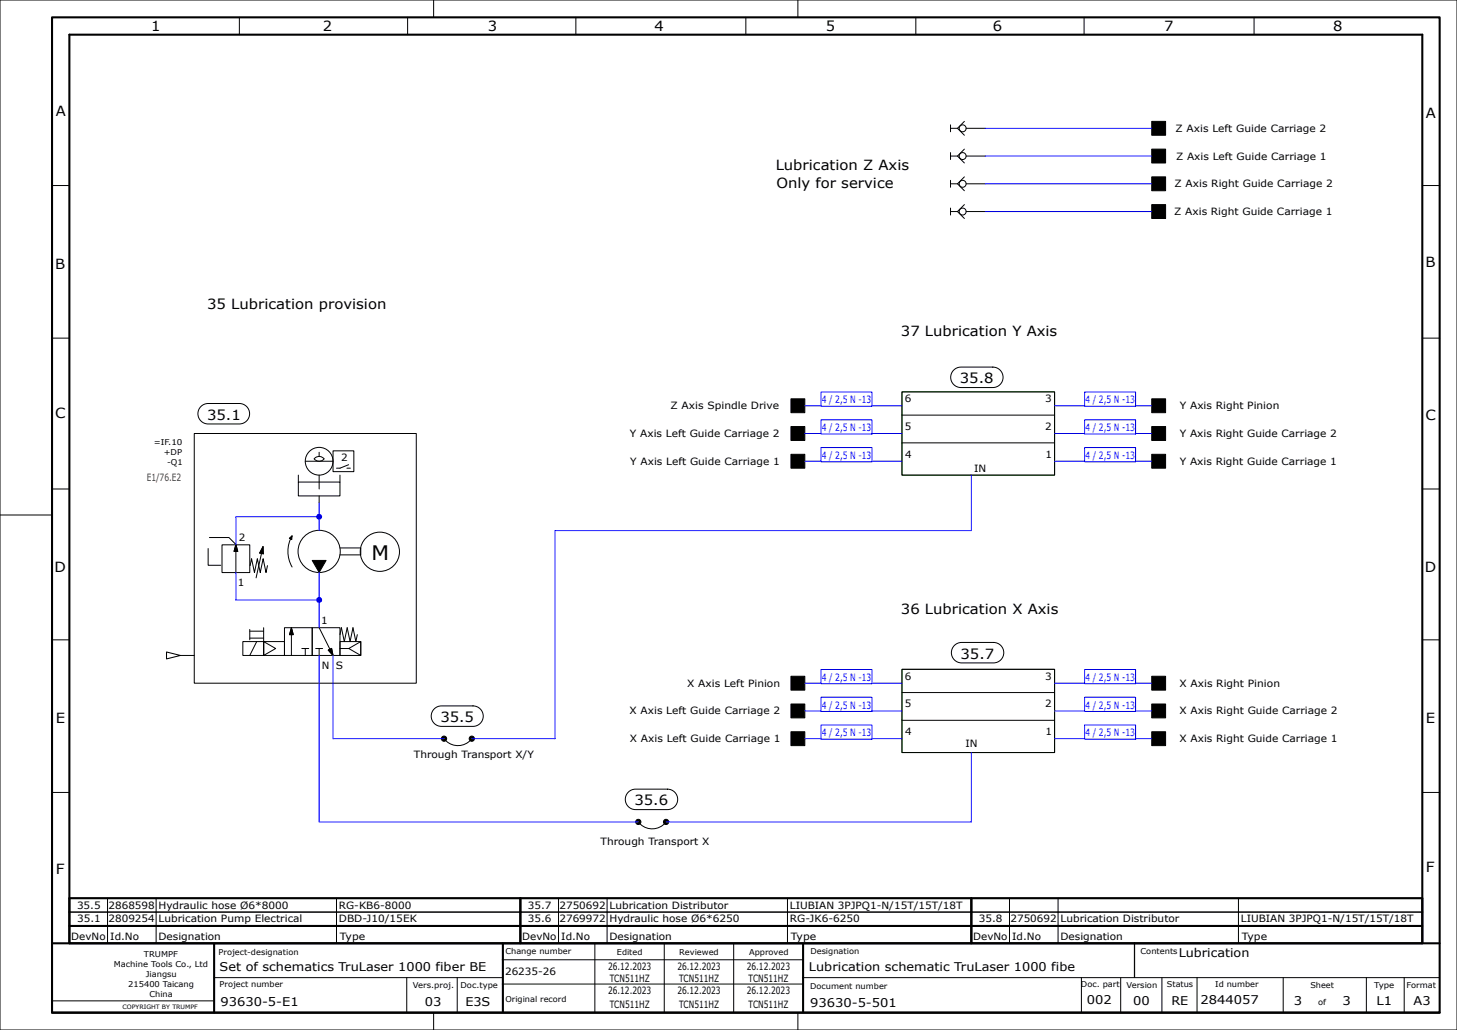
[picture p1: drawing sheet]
<svg xmlns="http://www.w3.org/2000/svg" width="420mm" height="297mm" viewBox="0 0 420 297" stroke-linecap="round" stroke-linejoin="round" font-family="sans-serif">
<defs><g id="words">
<text font-size="5.8" x="107.1" y="161.4">M</text>
<g font-size="4">
<text x="43.6" y="9">1</text>
<text x="93.1" y="9">2</text>
<text x="140.7" y="9">3</text>
<text x="188.7" y="9">4</text>
<text x="238.1" y="9">5</text>
<text x="286.2" y="9">6</text>
<text x="335.6" y="9">7</text>
<text x="384.3" y="9">8</text>
<text x="16.1" y="33.5">A</text>
<text x="411" y="34">A</text>
<text x="223.6" y="49">Lubrication Z Axis</text>
<text x="223.8" y="54.2">Only for service</text>
<text x="15.9" y="77.5">B</text>
<text x="410.9" y="77">B</text>
<text x="59.7" y="89">35 Lubrication provision</text>
<text x="259.7" y="97">37 Lubrication Y Axis</text>
<text x="276.7" y="110.5">35.8</text>
<text x="16" y="120.5">C</text>
<text x="59.7" y="121">35.1</text>
<text x="411" y="121">C</text>
<text x="15.8" y="165">D</text>
<text x="410.7" y="165">D</text>
<text x="259.7" y="177">36 Lubrication X Axis</text>
<text x="276.9" y="189.9">35.7</text>
<text x="16.1" y="208.5">E</text>
<text x="126.9" y="208.2">35.5</text>
<text x="411" y="208.5">E</text>
<text x="182.9" y="232.2">35.6</text>
<text x="411" y="251.5">F</text>
<text x="16.1" y="252">F</text>
</g>
<g font-size="3.5">
<text x="339.8" y="275.9">Lubrication</text>
<text x="63.3" y="280">Set of schematics TruLaser 1000 fiber BE</text>
<text x="233.2" y="280">Lubrication schematic TruLaser 1000 fibe</text>
<text x="63.6" y="290">93630-5-E1</text>
<text x="122.4" y="290">03</text>
<text x="134.2" y="290">E3S</text>
<text x="233.5" y="290.2">93630-5-501</text>
<text x="313.3" y="289.6">002</text>
<text x="326.7" y="289.8">00</text>
<text x="337.7" y="289.7">RE</text>
<text x="346" y="289.6">2844057</text>
<text x="373" y="289.9">3</text>
<text x="387" y="289.9">3</text>
<text x="396.8" y="289.9">L1</text>
<text x="407.5" y="289.9">A3</text>
</g>
<g font-size="2.9">
<text x="338.9" y="38">Z Axis Left Guide Carriage 2</text>
<text x="339" y="46.1">Z Axis Left Guide Carriage 1</text>
<text x="338.6" y="54">Z Axis Right Guide Carriage 2</text>
<text x="338.5" y="62">Z Axis Right Guide Carriage 1</text>
<text x="193.3" y="117.9">Z Axis Spindle Drive</text>
<text x="260.8" y="116">6</text>
<text x="301.3" y="116">3</text>
<text x="340.1" y="118">Y Axis Right Pinion</text>
<text x="260.8" y="124">5</text>
<text x="301.3" y="124">2</text>
<text x="181.6" y="126">Y Axis Left Guide Carriage 2</text>
<text x="260.9" y="132">4</text>
<text x="301.4" y="132">1</text>
<text x="340.1" y="126">Y Axis Right Guide Carriage 2</text>
<text x="98.3" y="132.9">2</text>
<text x="181.7" y="134">Y Axis Left Guide Carriage 1</text>
<text x="280.8" y="136">IN</text>
<text x="340.1" y="134">Y Axis Right Guide Carriage 1</text>
<text x="68.8" y="156">2</text>
<text x="68.6" y="169">1</text>
<text x="92.6" y="180">1</text>
<text x="92.8" y="193">N</text>
<text x="96.8" y="193">S</text>
<text x="260.8" y="196">6</text>
<text x="301.3" y="196">3</text>
<text x="198.1" y="198">X Axis Left Pinion</text>
<text x="340" y="198">X Axis Right Pinion</text>
<text x="181.5" y="206">X Axis Left Guide Carriage 2</text>
<text x="260.8" y="204">5</text>
<text x="301.3" y="204">2</text>
<text x="340" y="206">X Axis Right Guide Carriage 2</text>
<text x="181.6" y="214">X Axis Left Guide Carriage 1</text>
<text x="260.9" y="212">4</text>
<text x="278.3" y="215.4">IN</text>
<text x="301.4" y="212">1</text>
<text x="340" y="214">X Axis Right Guide Carriage 1</text>
<text x="119.3" y="218.6">Through Transport X/Y</text>
<text x="173.1" y="243.6">Through Transport X</text>
<text x="22.2" y="262">35.5</text>
<text x="31.3" y="262">2868598</text>
<text x="45.7" y="262">Hydraulic hose Ø6*8000</text>
<text x="97.7" y="262">RG-KB6-8000</text>
<text x="152.1" y="262">35.7</text>
<text x="161.3" y="262">2750692</text>
<text x="175.7" y="262">Lubrication Distributor</text>
<text x="227.7" y="262">LIUBIAN 3PJPQ1-N/15T/15T/18T</text>
<text x="22.3" y="266">35.1</text>
<text x="31.3" y="266">2809254</text>
<text x="45.7" y="266">Lubrication Pump Electrical</text>
<text x="97.7" y="266">DBD-J10/15EK</text>
<text x="152.1" y="266">35.6</text>
<text x="161.3" y="266">2769972</text>
<text x="175.7" y="266">Hydraulic hose Ø6*6250</text>
<text x="227.7" y="266">RG-JK6-6250</text>
<text x="282.1" y="266">35.8</text>
<text x="291.3" y="266">2750692</text>
<text x="305.7" y="266">Lubrication Distributor</text>
<text x="357.7" y="266">LIUBIAN 3PJPQ1-N/15T/15T/18T</text>
<text x="20.6" y="271">DevNo</text>
<text x="31.8" y="271">Id.No</text>
<text x="45.7" y="271">Designation</text>
<text x="98" y="271">Type</text>
<text x="150.6" y="271">DevNo</text>
<text x="161.8" y="271">Id.No</text>
<text x="175.7" y="271">Designation</text>
<text x="228" y="271">Type</text>
<text x="280.6" y="271">DevNo</text>
<text x="291.8" y="271">Id.No</text>
<text x="305.7" y="271">Designation</text>
<text x="358" y="271">Type</text>
<text x="145.6" y="281">26235-26</text>
<text x="175.3" y="279.8">26.12.2023</text>
<text x="195.3" y="279.8">26.12.2023</text>
<text x="215.3" y="279.8">26.12.2023</text>
<text x="175.3" y="286.8">26.12.2023</text>
<text x="175.8" y="283.3">TCN511HZ</text>
<text x="195.3" y="286.8">26.12.2023</text>
<text x="195.8" y="283.3">TCN511HZ</text>
<text x="215.3" y="286.8">26.12.2023</text>
<text x="215.8" y="283.3">TCN511HZ</text>
<text x="175.8" y="290.8">TCN511HZ</text>
<text x="195.8" y="290.8">TCN511HZ</text>
<text x="215.8" y="290.8">TCN511HZ</text>
</g>
<g font-size="2.9" fill="#00f">
<text x="236.9" y="116.3">4 / 2,5 N -13</text>
<text x="312.9" y="116.3">4 / 2,5 N -13</text>
<text x="236.9" y="124.3">4 / 2,5 N -13</text>
<text x="312.9" y="124.3">4 / 2,5 N -13</text>
<text x="236.9" y="132.3">4 / 2,5 N -13</text>
<text x="312.9" y="132.3">4 / 2,5 N -13</text>
<text x="236.9" y="196.3">4 / 2,5 N -13</text>
<text x="312.9" y="196.3">4 / 2,5 N -13</text>
<text x="236.9" y="204.3">4 / 2,5 N -13</text>
<text x="312.9" y="204.3">4 / 2,5 N -13</text>
<text x="236.9" y="212.3">4 / 2,5 N -13</text>
<text x="312.9" y="212.3">4 / 2,5 N -13</text>
</g>
<text font-size="2.9" fill="#b60000" x="42.3" y="138.6">E1/76.E2</text>
<g font-size="2.3">
<text x="44.3" y="128.2">=IF.10</text>
<text x="47.2" y="131.2">+DP</text>
<text x="48.2" y="134.2">-Q1</text>
<text x="41.5" y="275.8">TRUMPF</text>
<text x="63" y="275.4">Project-designation</text>
<text x="145.7" y="275">Change number</text>
<text x="177.8" y="275.3">Edited</text>
<text x="195.8" y="275.3">Reviewed</text>
<text x="215.9" y="275.3">Approved</text>
<text x="233.6" y="275.1">Designation</text>
<text x="328.8" y="275">Contents</text>
<text x="32.8" y="278.8">Machine Tools Co., Ltd</text>
<text x="42.1" y="281.7">Jiangsu</text>
<text x="37" y="284.6">215400 Taicang</text>
<text x="43.1" y="287.5">China</text>
<text x="63.3" y="284.7">Project number</text>
<text x="119" y="285">Vers.proj.</text>
<text x="132.7" y="285">Doc.type</text>
<text x="233.5" y="285.2">Document number</text>
<text x="311.6" y="284.7">Doc. part</text>
<text x="324.7" y="284.8">Version</text>
<text x="336.4" y="284.7">Status</text>
<text x="350.3" y="284.7">Id number</text>
<text x="377.8" y="284.9">Sheet</text>
<text x="396.1" y="284.9">Type</text>
<text x="405.5" y="284.9">Format</text>
<text x="145.7" y="289">Original record</text>
<text x="379.9" y="289.9">of</text>
</g>
<text font-size="1.7" x="35.3" y="290.8">COPYRIGHT BY TRUMPF</text>
</g></defs>
<g fill="none" stroke="#000" stroke-width=".6">
<path d="M15 5h400v287h-400zM20 259h390M150 259v8M280 259v8M15 272h400M20 267h130v5h-130zM20 272v-262h390v262M61.7 272.2v19.8M145 272v19.8M150 267h130v5h-130zM231.5 272.2v19.7M280 267h130v5h-130z"/>
<path d="M15 292h400"/>
</g>
<g fill="none" stroke="#000" stroke-width=".29">
<path d="M0 0h420v297h-420zM69 5v5M117.5 5v5M125 0v5M166 5v5M215 5v5M230 0v5M264 5v5M312.5 5v5M361.5 5v5M274 36v2M274 37h2"/>
<path d="M278 35l-2 2 2 2M278.5 37h5.5M15 53.5h5M274 53h2M274 44v2M274 52v2M274 45h2M278 51l-2 2 2 2M278 43l-2 2 2 2M278 59l-2 2 2 2M278.5 53h5.5M278.5 45h5.5"/>
<path d="M410 53.5h5M274 60v2M274 61h2M278.5 61h5.5M15 97.5h5M410 97.5h5M260 113h44v24h-44zM260 119.7h44M56 125h64v72h-64zM86 139h12v4h-12zM86 137v2M88 133h8"/>
<path d="M90.7 132.2a1.8 1.8 0 0 1 2.7 .1 1.8 1.8 0 0 1-2.8 0zM92 130.4v1.2M92 137v4M96 130h6v6h-6zM98 137v2M100 135h1M100.5 134l-2.5 1h-1M260 127.7h44M0 148.5h15M15 141h5M64 157.1h8v8h-8zM68 157l.5 2h-1z"/>
<path d="M68 159v6M75.4 159.6l-1.6 7M75.8 157.6l.1 2.1-1-.2zM84.2 154.5a9 9 0 0 0 0 9M92 143v2M98 158h6v2h-6M410 141h5M72.1 163.1l.4-2 .8 4 .9-4 .8 4 .9-4 .8 4 .4-2M15 184.5h5M52 189h4M70 185h6v4h-6zM72 181.5v3"/>
<path d="M72 184h4M72 182h4M74 185l-2 4M76 185l3.5 2-3.5 2zM76 185h6v4h-6zM76 181v4M82 181h8v8h-8zM84 181l.5 2h-1zM84 183v6M87 187h2M88 187v2M90 181h8v8h-8z"/>
<path d="M91 187h2M92 187v2M92 181l3.1 6.2M94.6 187.5l1-.5 .4 2zM98 185h6v4h-6zM98 187h2.6M98 183l.4-2 .9 4 .8-4 .8 4 .8-4 .9 4 .4-2M100.5 187l3.5-2v4zM260 193h44v24h-44zM260 199.7h44M410 184.5h5M128 213a5 5 0 0 0 8 0"/>
<path d="M128 213h.1M136 213h.1M260 207.7h44M15 228.5h5M184 237a5 5 0 0 0 8 0M184 237h.1M192 237h.1M410 228.5h5M20 259h390M31 259v13M45 259v8M97 259v13"/>
<path d="M161 259v13M175 259v8M227 259v13M291 259v13M305 259v8M357 259v13M20 267h390M20 263h390M45 267.2v4.8M144.8 276.8h86.7M171.5 272v20M175 267.2v4.8"/>
<path d="M191.5 272v20M211.5 272v20M305 267.2v4.8M327 271.8v10M327.1 271.8v10M14.9 288.6h46.6M61.7 281.9h83.1M117.3 281.9v10M125 292v5M131.8 281.9v10.1M144.8 283.8h86.7M230 292v5"/>
<path d="M231.3 281.9h183.6M311.7 281.9v10M323.1 282v10M334.9 282v10M345.1 281.9v10.1M369.9 281.9v9.8M393.9 281.9v10M404.8 281.9v10"/>
<circle cx="277.5" cy="37" r="1"/>
<circle cx="277.5" cy="53" r="1"/>
<circle cx="277.5" cy="45" r="1"/>
<circle cx="277.5" cy="61" r="1"/>
<circle cx="92" cy="133" r="4"/>
<circle cx="92" cy="159" r="6.1"/>
<circle cx="109.5" cy="159.1" r="5.7"/>
</g>
<path d="M260 113h44v24h-44zM260 193h44v24h-44z" fill="none" stroke="#008000" stroke-width=".29"/>
<g fill="#fff" stroke="#fff" stroke-width=".29">
<path d="M128.8 212.2h6.4v1.5h-6.4z" fill-rule="evenodd"/>
<path d="M184.8 236.2h6.4v1.5h-6.4z" fill-rule="evenodd"/>
</g>
<g fill="#000" stroke="#000" stroke-width=".29">
<path d="M83.4 155.2l.8-.7-.1 1.1zM90 161.6h4l-2 3.5z"/>
<path d="M332 35h4v4h-4z" fill-rule="evenodd"/>
<path d="M332 43h4v4h-4z" fill-rule="evenodd"/>
<path d="M332 51h4v4h-4z" fill-rule="evenodd"/>
<path d="M332 59h4v4h-4z" fill-rule="evenodd"/>
<path d="M228 115h4v4h-4z" fill-rule="evenodd"/>
<path d="M332 115h4v4h-4z" fill-rule="evenodd"/>
<path d="M228 123h4v4h-4z" fill-rule="evenodd"/>
<path d="M228 131h4v4h-4z" fill-rule="evenodd"/>
<path d="M332 123h4v4h-4z" fill-rule="evenodd"/>
<path d="M332 131h4v4h-4z" fill-rule="evenodd"/>
<path d="M68 157l.5 2h-1z" fill-rule="evenodd"/>
<path d="M75.8 157.6l.1 2.1-1-.2z" fill-rule="evenodd"/>
<path d="M84 181l.5 2h-1z" fill-rule="evenodd"/>
<path d="M94.6 187.5l1-.5 .4 2z" fill-rule="evenodd"/>
<path d="M228 195h4v4h-4z" fill-rule="evenodd"/>
<path d="M332 195h4v4h-4z" fill-rule="evenodd"/>
<path d="M228 203h4v4h-4z" fill-rule="evenodd"/>
<path d="M228 211h4v4h-4z" fill-rule="evenodd"/>
<path d="M332 203h4v4h-4z" fill-rule="evenodd"/>
<path d="M332 211h4v4h-4z" fill-rule="evenodd"/>
<circle cx="128" cy="213" r=".75"/>
<circle cx="136" cy="213" r=".75"/>
<circle cx="184" cy="237" r=".75"/>
<circle cx="192" cy="237" r=".75"/>
</g>
<g fill="none" stroke="#00f" stroke-width=".29">
<path d="M284 37h48M284 45h48M284 53h48M284 61h48M232 117h28M304 117h28M232 125h28M232 133h28M280 137v16h-120v60h-24M304 125h28M304 133h28M92 145v8"/>
<path d="M92 149h-24v8M68 165v8h24M92 165v16M92 189v48h92M96 189v24h32M232 197h28M304 197h28M232 205h28M232 213h28M280 217v20h-88M304 205h28M304 213h28"/>
</g>
<path d="M68 157l-2-2h-6v8h4" fill="none" stroke="#000" stroke-width=".29" stroke-dasharray="8.5 3.5"/>
<path d="M48 188l4 1-4 1z" fill="none" stroke="#000" stroke-width=".3"/>
<g fill="#fff" stroke="#000" stroke-width=".29">
<path d="M125.4 204.2l1.2-.6 .7-.1h9.1a2.95 2.95 0 0 1 2.9 3 2.95 2.95 0 0 1-2.9 3h-9.1a2.95 2.95 0 0 1-2.8-2 2.95 2.95 0 0 1 .9-3.3z" fill-rule="evenodd"/>
<path d="M180.9 228.7a2.94 2.94 0 0 1 2.3-1.1h9.2a2.95 2.95 0 0 1 2.9 2.9 2.95 2.95 0 0 1-2.9 2.9h-9.2a2.95 2.95 0 0 1-2.7-1.6 2.95 2.95 0 0 1 .4-3.1z" fill-rule="evenodd"/>
<path d="M58.2 117l1.1-.6h.7h9a2.95 2.95 0 0 1 3 2.9 2.95 2.95 0 0 1-3 3h-9a2.95 2.95 0 0 1-2.8-2 2.95 2.95 0 0 1 1-3.3z" fill-rule="evenodd"/>
<path d="M275.4 185.9l1.1-.6 .7-.1h9.2a2.95 2.95 0 0 1 3 3 2.95 2.95 0 0 1-3 3h-9.2a2.95 2.95 0 0 1-2.8-2 2.95 2.95 0 0 1 1-3.3z" fill-rule="evenodd"/>
<path d="M275.2 106.5l1.1-.6 .7-.1h9.2a2.95 2.95 0 0 1 3 3 2.95 2.95 0 0 1-3 3h-9.2a2.95 2.95 0 0 1-2.8-2 2.95 2.95 0 0 1 1-3.3z" fill-rule="evenodd"/>
</g>
<g fill="#00f">
<circle cx="92" cy="149" r=".85"/>
<circle cx="92" cy="173" r=".85"/>
</g>
<g fill="#fff" stroke="#00f" stroke-width=".29">
<path d="M312.7 113.1h14.6v4.1h-14.6z" fill-rule="evenodd"/>
<path d="M312.7 121.1h14.6v4.1h-14.6z" fill-rule="evenodd"/>
<path d="M312.7 129h14.6v4.1h-14.6z" fill-rule="evenodd"/>
<path d="M236.7 113.1h14.6v4.1h-14.6z" fill-rule="evenodd"/>
<path d="M236.7 121.1h14.6v4.1h-14.6z" fill-rule="evenodd"/>
<path d="M236.7 129h14.6v4.1h-14.6z" fill-rule="evenodd"/>
<path d="M312.7 193.1h14.6v4.1h-14.6z" fill-rule="evenodd"/>
<path d="M312.7 201.1h14.6v4.1h-14.6z" fill-rule="evenodd"/>
<path d="M312.7 209.1h14.6v4.1h-14.6z" fill-rule="evenodd"/>
<path d="M236.7 193.1h14.6v4.1h-14.6z" fill-rule="evenodd"/>
<path d="M236.7 201.1h14.6v4.1h-14.6z" fill-rule="evenodd"/>
<path d="M236.7 209.1h14.6v4.1h-14.6z" fill-rule="evenodd"/>
</g>
<use href="#words"/>
</svg>
